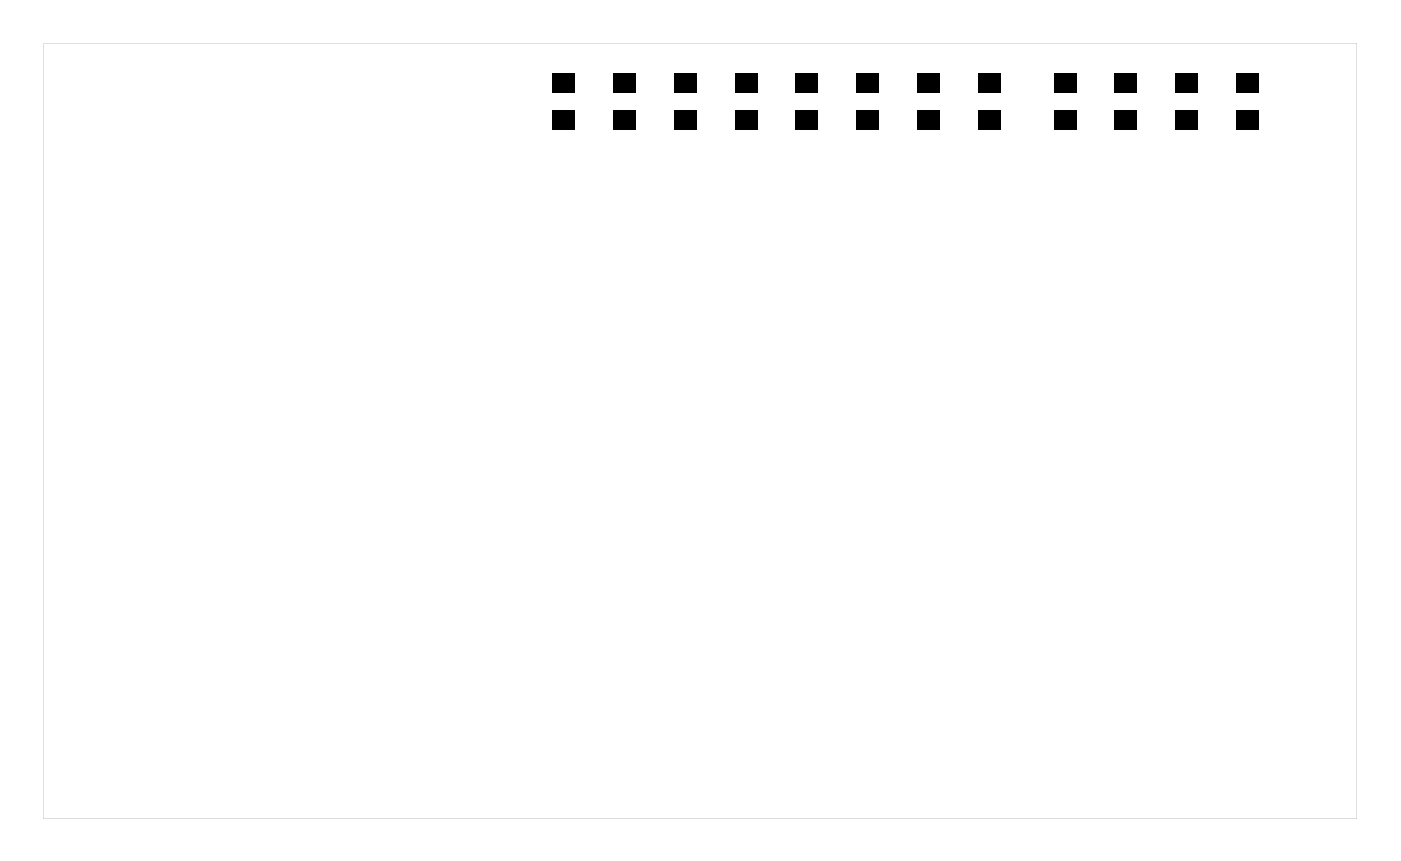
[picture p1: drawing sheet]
<svg xmlns="http://www.w3.org/2000/svg" width="117mm" height="72mm" viewBox="0 0 117 72" stroke-linecap="round" stroke-linejoin="round" font-family="sans-serif">
<g fill="#000">
<path d="M46.2 6.1h1.9v1.6h-1.9zM46.2 9.2h1.9v1.6h-1.9zM51.3 6.1h1.9v1.6h-1.9zM51.3 9.2h1.9v1.6h-1.9zM56.3 6.1h1.9v1.6h-1.9zM56.3 9.2h1.9v1.6h-1.9zM61.4 6.1h1.9v1.6h-1.9zM61.4 9.2h1.9v1.6h-1.9zM66.5 6.1h1.9v1.6h-1.9zM66.5 9.2h1.9v1.6h-1.9zM71.6 6.1h1.9v1.6h-1.9zM71.6 9.2h1.9v1.6h-1.9z"/>
<path d="M76.7 6.1h1.9v1.6h-1.9zM76.7 9.2h1.9v1.6h-1.9zM81.7 6.1h1.9v1.6h-1.9zM81.7 9.2h1.9v1.6h-1.9zM88.1 6.1h1.9v1.6h-1.9zM88.1 9.2h1.9v1.6h-1.9zM93.2 6.1h1.9v1.6h-1.9zM93.2 9.2h1.9v1.6h-1.9zM98.2 6.1h1.9v1.6h-1.9zM98.2 9.2h1.9v1.6h-1.9zM103.3 6.1h1.9v1.6h-1.9zM103.3 9.2h1.9v1.6h-1.9z"/>
<path d="M3.6 3.6v64.8h109.8v-64.8zM3.6 3.6h109.8v64.8h-109.8z"/>
</g>
</svg>
